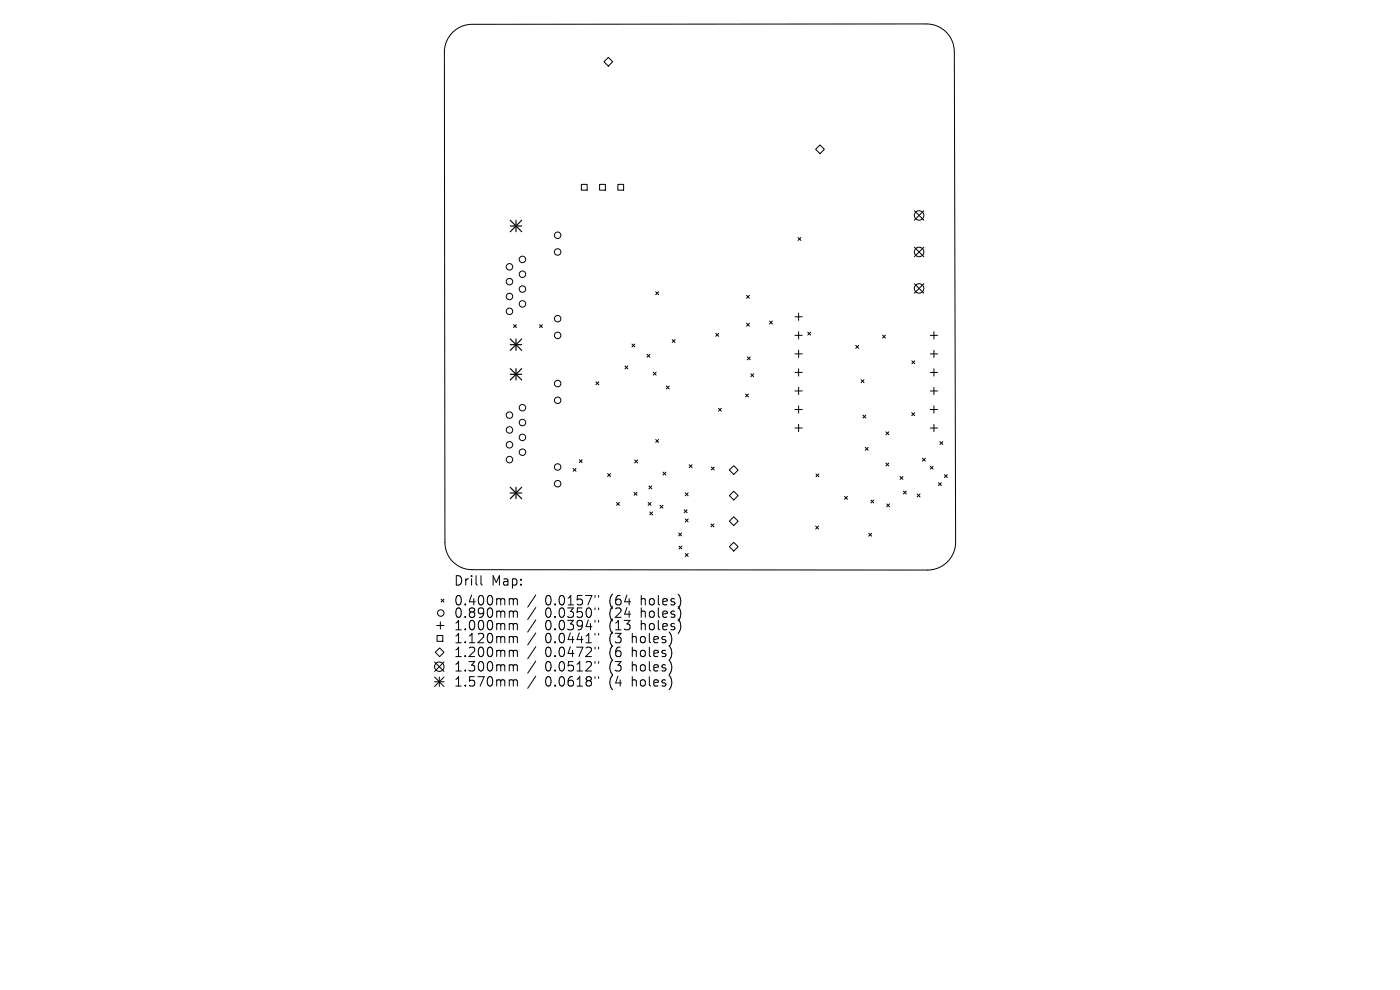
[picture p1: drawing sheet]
<svg xmlns="http://www.w3.org/2000/svg" width="297mm" height="210mm" viewBox="0 0 297 210" stroke-linecap="round" stroke-linejoin="round" font-family="sans-serif">
<defs><g id="words">
<g font-size="2.8">
<text x="96.2" y="124.5">Drill</text>
<text x="104.2" y="124.5">Map:</text>
<text x="96.2" y="128.7">0.400mm</text>
<text x="96.2" y="131.3">0.890mm</text>
<text x="115.6" y="128.7">0.0157&quot;</text>
<text x="115.6" y="131.3">0.0350&quot;</text>
<text x="129.4" y="128.7">(64</text>
<text x="129.4" y="131.3">(24</text>
<text x="136.2" y="128.7">holes)</text>
<text x="136.2" y="131.3">holes)</text>
<text x="96.2" y="134">1.000mm</text>
<text x="96.2" y="136.7">1.120mm</text>
<text x="115.6" y="134">0.0394&quot;</text>
<text x="115.6" y="136.7">0.0441&quot;</text>
<text x="129.4" y="134">(13</text>
<text x="129.4" y="136.7">(3</text>
<text x="134.3" y="136.7">holes)</text>
<text x="136.2" y="134">holes)</text>
<text x="96.2" y="139.7">1.200mm</text>
<text x="96.2" y="142.7">1.300mm</text>
<text x="115.6" y="139.7">0.0472&quot;</text>
<text x="115.6" y="142.7">0.0512&quot;</text>
<text x="129.4" y="139.7">(6</text>
<text x="129.4" y="142.7">(3</text>
<text x="134.3" y="139.7">holes)</text>
<text x="134.3" y="142.7">holes)</text>
<text x="96.2" y="145.9">1.570mm</text>
<text x="115.6" y="145.9">0.0618&quot;</text>
<text x="129.4" y="145.9">(4</text>
<text x="134.3" y="145.9">holes)</text>
</g>
</g></defs>
<g fill="none" stroke="#000" stroke-width=".21">
<path d="M96.2 6.7a5.9 5.9 0 0 1 4-1.5l96.4-.1a5.9 5.9 0 0 1 5.9 5.9l.2 104a5.9 5.9 0 0 1-5.9 5.9l-96.7-.1a5.7 5.7 0 0 1-5.7-5.7l-.1-104.1a5.9 5.9 0 0 1 1.9-4.3zM128.1 13.1l1-.9 .9 .9-.9 .9zM123.3 39.1h1.3v1.2h-1.3zM127.2 39.1h1.2v1.2h-1.2zM131.1 39.1h1.2v1.2h-1.2zM174 30.7l.9 1-.9 .9-1-.9zM169.3 50.4l.6 .6M169.9 50.4l-.6 .6M194 44.7l2 2M194 52.4l2 2.1M196 44.7l-2 2M196 52.4l-2 2.1"/>
<path d="M108.9 68.9l.7 .6M109.6 68.9l-.7 .6M114.5 68.9l.6 .6M115.1 68.9l-.6 .6M132.6 77.6l.6 .7M133.2 77.6l-.6 .7M134.1 73l.6 .6M134.7 73l-.6 .6M137.3 75.2l.6 .6M137.9 75.2l-.6 .6M138.6 78.9l.6 .7M139.1 61.9l.6 .6"/>
<path d="M139.2 78.9l-.6 .7M139.7 61.9l-.6 .6M142.6 72l.6 .6M143.2 72l-.6 .6M151.8 70.7l.7 .6M152.5 70.7l-.7 .6M158.4 62.6l.6 .7M158.4 68.6l.6 .6M158.5 75.7l.7 .6M159 62.6l-.6 .7M159 68.6l-.6 .6M159.2 75.7l-.7 .6"/>
<path d="M159.3 79.3l.6 .6M159.9 79.3l-.6 .6M163.3 68.1l.6 .6M163.9 68.1l-.6 .6M168.6 67.2h1.6M168.6 71.1h1.6M168.6 75.1h1.6M168.6 79h1.6M169.4 66.4v1.6M169.4 70.4v1.5M169.4 74.3v1.5M169.4 78.2v1.6"/>
<path d="M171.4 70.5l.6 .6M172 70.5l-.6 .6M181.5 73.3l.7 .6M182.2 73.3l-.7 .6M187.2 71.1l.7 .6M187.9 71.1l-.7 .6M193.4 76.5l.7 .7M194 60.2l2 2M194.1 76.5l-.7 .7M196 60.2l-2 2M197.4 71.1h1.5M197.4 79h1.5"/>
<path d="M197.4 75.1h1.5M198.1 70.4v1.5M198.1 74.3v1.5M198.1 78.2v1.6M121.6 99.4l.6 .6M122.2 99.4l-.6 .6M122.9 97.5l.6 .6M123.5 97.5l-.6 .6M126.4 81l.6 .6M127 81l-.6 .6M134.6 97.6l.7 .6M135.3 97.6l-.7 .6"/>
<path d="M139.1 93.2l.6 .7M139.7 93.2l-.6 .7M141.4 81.9l.6 .6M142 81.9l-.6 .6M146.2 98.6l.6 .6M146.8 98.6l-.6 .6M150.9 99.1l.6 .6M151.5 99.1l-.6 .6M152.4 86.6l.6 .6M153 86.6l-.6 .6M154.7 99.7l1-.9 .9 .9-.9 .9zM158.2 83.6l.6 .6"/>
<path d="M158.8 83.6l-.6 .6M168.6 82.9h1.6M168.6 86.9h1.6M168.6 90.8h1.6M169.4 82.2v1.5M169.4 86.1v1.5M169.4 90v1.6M182.7 80.6l.6 .6M183.1 88.1l.6 .6M183.3 80.6l-.6 .6M183.6 94.9l.6 .6M183.7 88.1l-.6 .6"/>
<path d="M184.2 94.9l-.6 .6M187.9 91.6l.7 .6M187.9 98.2l.7 .6M188.6 91.6l-.7 .6M188.6 98.2l-.7 .6M193.4 87.6l.6 .6M194 87.6l-.6 .6M195.7 97.2l.6 .6M196.3 97.2l-.6 .6M197.3 98.9l.7 .6M197.4 82.9h1.5M197.4 86.9h1.5"/>
<path d="M197.4 90.8h1.5M198 98.9l-.7 .6M198.1 82.2v1.5M198.1 86.1v1.5M198.1 90v1.6M199.4 93.7l.6 .6M200 93.7l-.6 .6M128.9 100.5l.6 .6M129.5 100.5l-.6 .6M130.8 106.6l.6 .6M131.4 106.6l-.6 .6M134.5 104.4l.6 .7"/>
<path d="M135.1 104.4l-.6 .7M137.5 106.6l.6 .6M137.7 103.1l.6 .6M137.8 108.6l.7 .6M138.1 106.6l-.6 .6M138.3 103.1l-.6 .6M138.5 108.6l-.7 .6M140 107.2l.6 .6M140.6 107.2l-.6 .6M140.6 100.2l.7 .6M141.3 100.2l-.7 .6M144 113.1l.6 .6"/>
<path d="M144 115.8l.7 .7M144.6 113.1l-.6 .6M144.7 115.8l-.7 .7M145.1 108.1l.7 .7M145.4 104.6l.6 .6M145.4 110.1l.6 .6M145.4 117.4l.6 .6M145.8 108.1l-.7 .7M146 104.6l-.6 .6M146 110.1l-.6 .6M146 117.4l-.6 .6M150.8 111.1l.6 .7"/>
<path d="M151.4 111.1l-.6 .7M154.7 116l1-1 .9 1-.9 .9zM155.7 104.2l.9 .9-.9 1-1-1zM155.7 109.6l.9 1-.9 .9-1-.9zM173 111.6l.7 .6M173.1 100.5l.6 .6M173.7 111.6l-.7 .6M173.7 100.5l-.6 .6M179.2 105.3l.6 .6M179.8 105.3l-.6 .6M184.3 113.1l.6 .6M184.8 106.1l.6 .6"/>
<path d="M184.9 113.1l-.6 .6M185.4 106.1l-.6 .6M188.1 106.9l.6 .6M188.7 106.9l-.6 .6M190.9 101.1l.7 .6M191.6 101.1l-.7 .6M191.7 104.2l.6 .6M192.3 104.2l-.6 .6M194.6 104.8l.6 .6M195.2 104.8l-.6 .6M199.1 102.4l.6 .6M199.7 102.4l-.6 .6"/>
<path d="M200.3 100.7l.7 .6M201 100.7l-.7 .6M92.3 138.4l1-1 .9 1-.9 .9zM92.6 132.7h1.6M92.7 134.8h1.2v1.2h-1.2zM93.4 131.9v1.6M93.6 127.1l.6 .6M94.2 127.1l-.6 .6M102 122.1v1.7l.3 .3M108.3 127l.5 .1 .1 .2M108.3 129.6h.3l.3 .3M108.3 132.3h.3l.3 .3"/>
<path d="M108.3 135l.5 .1 .1 .2M108.3 137.9l.5 .1 .1 .2M108.9 127.3l.3-.3 .5 .1 .1 1.2M108.9 127.3v1M108.9 129.9v1.1M108.9 132.6v1M108.9 135.3v1M108.9 138.2v1.1M108.9 129.9l.3-.3 .5 .1 .1 1.3M108.9 132.6l.3-.3 .5 .1 .1 1.2M108.9 135.3l.3-.3 .5 .1 .1 1.2M108.9 138.2l.3-.3 .5 .1 .1 1.3"/>
<path d="M113.7 126.2l-1.8 2.6M113.7 128.9l-1.8 2.5M113.7 131.5l-1.8 2.6M113.7 134.3l-1.8 2.5M113.7 137.2l-1.8 2.6M126.2 126.3v.4M126.2 129v.3M126.2 131.6v.4M126.2 134.3v.4M126.2 137.3v.4M127 126.3v.4M127 129v.3"/>
<path d="M127 131.6v.4M127 134.3v.4M127 137.3v.4M92.2 140.4l2 2M92.2 143.6l2 2M92.2 144.6h2M93.2 143.6v2M94.2 140.4l-2 2M94.2 143.6l-2 2M108.3 141h.3l.3 .3M108.3 144.2h.3l.3 .3M108.9 141.3v1"/>
<path d="M108.9 144.5v1M108.9 141.3l.3-.3 .5 .1 .1 1.2M108.9 144.5l.3-.3 .5 .1 .1 1.2M113.7 140.2l-1.8 2.6M113.7 143.4l-1.8 2.6M126.2 140.3v.4M126.2 143.5v.4M127 140.3v.4M127 143.5v.4"/>
<circle cx="108.1" cy="59.7" r=".69"/>
<circle cx="108.1" cy="56.6" r=".69"/>
<circle cx="110.8" cy="55" r=".69"/>
<circle cx="110.8" cy="58.2" r=".69"/>
<circle cx="118.3" cy="53.5" r=".69"/>
<circle cx="118.3" cy="49.9" r=".69"/>
<circle cx="195" cy="45.7" r="1.01"/>
<circle cx="195" cy="53.4" r="1.01"/>
<circle cx="108.1" cy="66" r=".69"/>
<circle cx="108.1" cy="62.9" r=".69"/>
<circle cx="110.8" cy="64.5" r=".69"/>
<circle cx="110.8" cy="61.3" r=".69"/>
<circle cx="118.3" cy="67.6" r=".69"/>
<circle cx="118.3" cy="71.1" r=".69"/>
<circle cx="195" cy="61.2" r="1.01"/>
<circle cx="108.1" cy="88.1" r=".69"/>
<circle cx="108.1" cy="97.5" r=".69"/>
<circle cx="108.1" cy="94.4" r=".69"/>
<circle cx="108.1" cy="91.2" r=".69"/>
<circle cx="110.8" cy="92.8" r=".69"/>
<circle cx="110.8" cy="86.5" r=".69"/>
<circle cx="110.8" cy="95.9" r=".69"/>
<circle cx="110.8" cy="89.6" r=".69"/>
<circle cx="118.3" cy="81.4" r=".69"/>
<circle cx="118.3" cy="84.9" r=".69"/>
<circle cx="118.3" cy="99.1" r=".69"/>
<circle cx="118.3" cy="102.6" r=".69"/>
<circle cx="93.5" cy="130" r=".69"/>
<circle cx="93.2" cy="141.4" r="1"/>
</g>
<g fill="none" stroke="#000" stroke-width=".24">
<path d="M108.2 46.7l2.5 2.5M108.2 47.9h2.5M109.5 46.7v2.5M110.7 46.7l-2.5 2.5M108.2 71.9l2.5 2.4M108.2 73.1h2.5M108.2 78.2l2.5 2.4M108.2 79.4h2.5M109.5 71.9v2.4M109.5 78.2v2.4M110.7 71.9l-2.5 2.4M110.7 78.2l-2.5 2.4"/>
<path d="M108.2 103.4l2.5 2.4M108.2 104.6h2.5M109.5 103.4v2.4M110.7 103.4l-2.5 2.4"/>
</g>
<use href="#words"/>
</svg>
